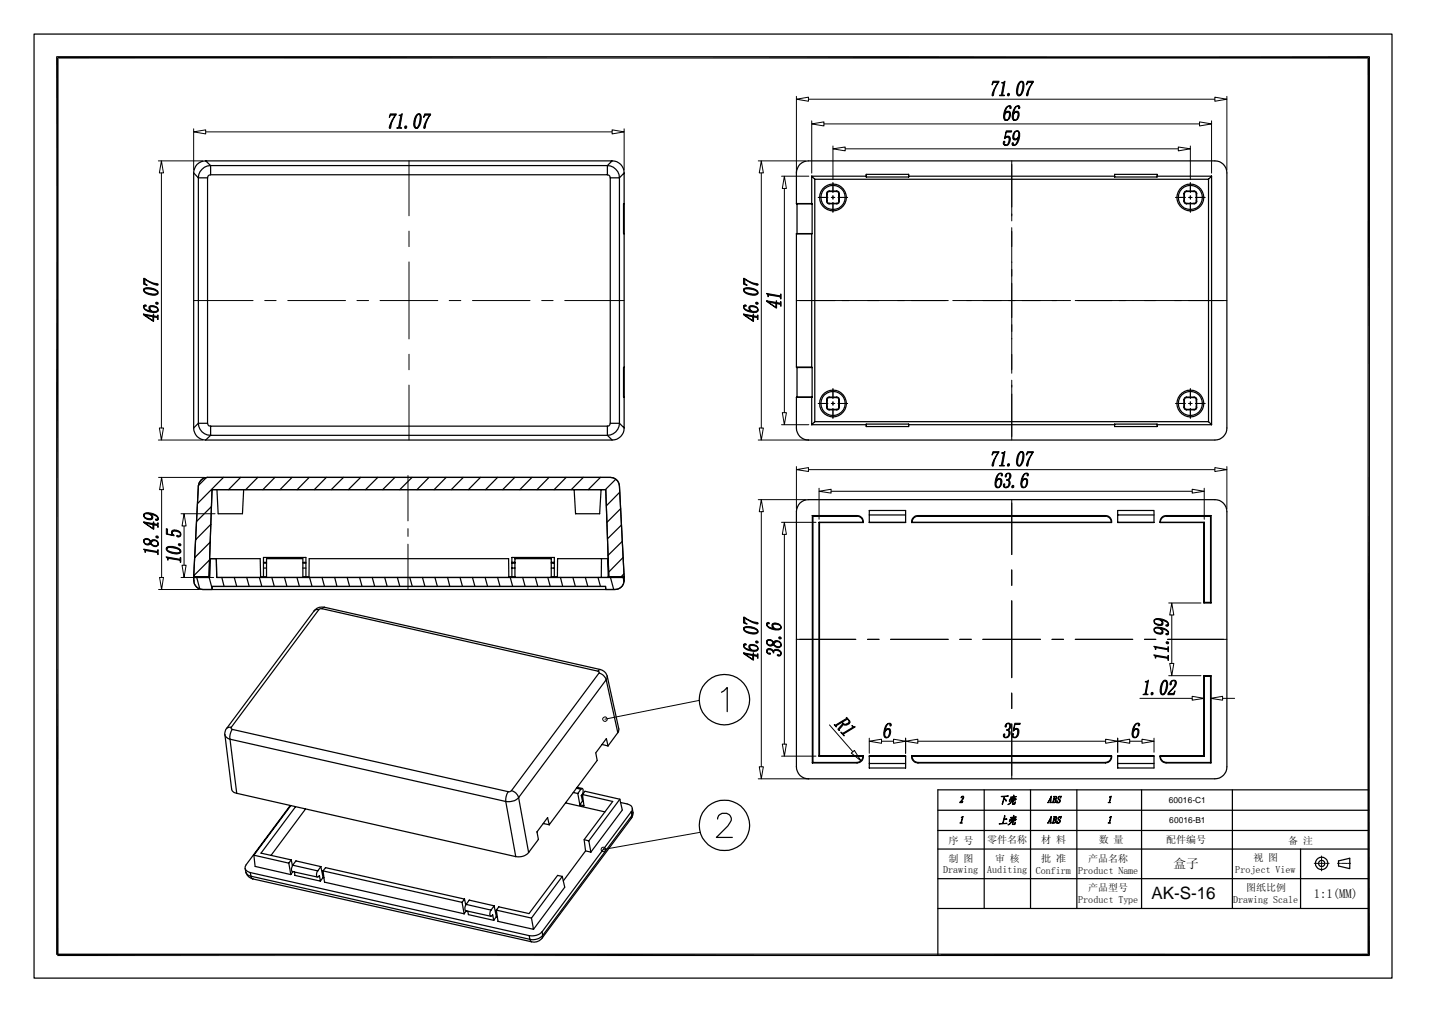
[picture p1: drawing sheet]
<svg xmlns="http://www.w3.org/2000/svg" width="297mm" height="210mm" viewBox="0 0 297 210" stroke-linecap="round" stroke-linejoin="round" font-family="sans-serif">
<defs><g id="words">
<text font-size="3.5" x="238.8" y="186.4">AK-S-16</text>
<g font-size="2.6">
<text x="243.4" y="180">盒子</text>
<text x="272.5" y="186.2">1:1(MM)</text>
</g>
<g font-size="2.1">
<text x="196.7" y="174.9">序 号</text>
<text x="196.7" y="178.6">制 图</text>
<text x="204.8" y="174.8">零件名称</text>
<text x="206.4" y="178.6">审 核</text>
<text x="215.9" y="178.7">批 准</text>
<text x="215.9" y="174.8">材 料</text>
<text x="225.7" y="178.7">产品名称</text>
<text x="227.9" y="174.8">数 量</text>
<text x="241.8" y="174.8">配件编号</text>
<text x="260" y="178.6">视 图</text>
<text x="267.2" y="174.9">备 注</text>
<text x="195.6" y="181.1">Drawing</text>
<text x="204.7" y="181.1">Auditing</text>
<text x="214.8" y="181.2">Confirm</text>
<text x="223.6" y="181.2">Product Name</text>
<text x="225.7" y="184.8">产品型号</text>
<text x="256.2" y="181.1">Project View</text>
<text x="258.5" y="184.7">图纸比例</text>
<text x="223.6" y="187.2">Product Type</text>
<text x="255.7" y="187.2">Drawing Scale</text>
</g>
<g font-size="1.7">
<text x="242.4" y="166.5">60016-C1</text>
<text x="242.5" y="170.7">60016-B1</text>
</g>
</g></defs>
<g fill="none" stroke="#000" stroke-width=".21">
<path d="M165.2 20v15.9M254.5 20v15.2M32.8 33.4h9.2M33.5 33.4l.4 2.4h-.8zM33.5 35.8v52.9M40.2 27.3l2.5-.4v.9zM40.2 26.7v8.5M42.7 27.3h84.2M84.8 33.4v11.3M126.9 26.9l2.5 .4-2.5 .5zM129.4 26.7v8.5M157.3 33.4h9.7"/>
<path d="M157.9 33.4l.4 2.4h-.8zM157.9 35.8v52.9M162.1 36.5h5.7M162.7 36.5l.4 2.6h-.8zM162.7 39.1v46.4M165.2 20.6l2.5-.5v.9zM167.7 20.6h84.3M168.4 25.7l2.5-.4v.8zM168.4 25.1v10.8M170.9 25.7h77.9M172.8 30.9l2.5-.4v.8zM172.8 30.3v6.9"/>
<path d="M172.8 37.9v2M175.3 30.9h69.1M209.8 33.4v12.4M244.4 30.5l2.5 .4-2.5 .4zM246.9 30.3v6.9M246.9 37.9v2M248.8 25.3l2.5 .4-2.5 .4zM251.3 25.1v10.8M252 20.1l2.5 .5-2.5 .4zM84.8 47.9v3.2M84.8 54.3v16M169.7 40.9h2"/>
<path d="M172.4 40.9h.7M172.8 40.6v.7M172.8 42v2M173.8 40.9h2M209.8 47.2v30.2M243.8 40.9h2M246.5 40.9h.7M246.9 40.6v.7M246.9 42v2M247.9 40.9h2M40.2 62.3h12.3M54.9 62.3h2.4"/>
<path d="M59.7 62.3h12M74 62.3h2.4M78.8 62.3h12M84.8 73.4v3.3M84.8 79.8v11.4M93.2 62.3h2.4M98 62.3h11.9M112.3 62.3h2.4M117.1 62.3h12.3M165.2 62.3h31.5M197.6 62.3h24.4M209.8 78.8v12.4"/>
<path d="M223 62.3h31.5M32.8 91.2h9.2M32.9 99h9.5M33.1 88.7h.8l-.4 2.5zM33.5 99l.4 2.5h-.8zM84.6 98.6v9.4M157.3 91.2h10.4M157.5 88.7h.8l-.4 2.5zM162.1 88h5.7M162.3 85.5h.8l-.4 2.5zM165.2 97.4l2.5-.5v.8zM165.2 96.7v8.7"/>
<path d="M167.7 97.4h84.3M169.7 83.6h2M172.4 83.6h.7M172.8 80.6v2M172.8 83.3v.7M172.8 84.7v2M173.8 83.6h2M243.8 83.6h2M246.5 83.6h.7M246.9 80.6v2M246.9 83.3v.7M246.9 84.7v2"/>
<path d="M247.9 83.6h2M252 96.9l2.5 .5-2.5 .3zM254.5 96.7v8.7M33.1 119.7h.8l-.4 2.5zM33.5 101.5v18.2M37.5 106.5h7.1M37.5 119.7h6.8M37.8 117.2h.8l-.4 2.5zM38.2 106.5l.4 2.5h-.8zM38.2 109v8.2M84.6 109.6v1.6M84.6 112.8v9.4"/>
<path d="M157.3 103.6h9.8M157.9 103.6l.4 2.5h-.8zM157.9 106.1v52.9M162.1 108.3h7.1M162.7 108.3l.4 2.5h-.8zM162.7 110.8v43.5M169.9 101.8l2.5-.4v.8zM169.9 101.2v6.4M172.4 101.8h74.9M209.8 103.6v11.4M209.8 118.1v3.3M247.3 101.4l2.5 .4-2.5 .4z"/>
<path d="M249.8 101.2v6.4M32.9 122.2h8.4M165.2 132.5h12.3M179.9 132.5h2.4M184.7 132.5h12M199 132.5h2.5M203.8 132.5h12M209.8 124.5v16M218.2 132.5h2.4M223 132.5h11.9M237.4 132.5h2.3M242.1 132.5h12.4"/>
<path d="M242.4 125h6.7M242.6 137.5h.9l-.5 2.6zM243 125l.5 2.5h-.9zM243 127.5v10M145 145.2l-19.5 3.9M157.5 159h.8l-.4 2.5zM162.1 156.8h7.1M162.3 154.3h.8l-.4 2.5zM172 150.3l4.9 5.6M176.6 156.1l.6-.5 1.4 2.1zM180.3 153.7l2.5-.5v.9zM180.3 153v3.2"/>
<path d="M182.8 153.7h2.5M185.3 153.2l2.5 .5-2.5 .4zM187.8 153.7l2.6-.5v.9zM187.8 153v3.2M190.4 153.7h38.9M209.8 143.7v3.2M209.8 150.1v11.4M229.3 153.2l2.5 .5-2.5 .4zM231.8 153.7l2.5-.5v.9zM231.8 153v2.9M234.3 153.7h2.5M236.4 144.8h10.9"/>
<path d="M236.8 153.2l2.5 .5-2.5 .4zM239.3 153v2.9M242.4 140.1h6.7M247.3 144.3l2.5 .5-2.5 .4zM249.8 140.8v4.6M251.1 144.8l2.5-.5v.9zM251.1 140.8v4.6M253.6 144.8h2.5M145.2 172.5l-20.1 3.6M157.3 161.5h10.5M272.6 179h.7M273.4 179h.2"/>
<path d="M273.7 179h.8M274.1 177.5v.6M274.1 178.3v.1M274.1 178.6v.8M274.1 179.5v.2M274.1 179.9v.6M274.7 179h.1M275 179h.7M277.4 179h.5M278 179h.2M278.4 179h.8M279.3 179h.2"/>
<path d="M279.6 179h.5"/>
<circle cx="125.5" cy="149.1" r=".47"/>
<circle cx="125.1" cy="176.1" r=".47"/>
</g>
<g fill="#000" stroke="#000" stroke-width=".21">
<path d="M207 17.1h.1l-.8 1.4-.3 1.3a.17 .17 0 0 1-.2 0 .17 .17 0 0 1 0-.2l.3-.9z" fill-rule="evenodd"/>
<path d="M205.9 16.8h1.3l-.1 .3-1.1 .1-.2 .4z" fill-rule="evenodd"/>
<path d="M207.8 17.1h.4l.2-.3-.4 2.7v.1l.3 .1v.1h-1l.4-.3 .4-2.2z" fill-rule="evenodd"/>
<path d="M211.4 17l.3-.2 .5 .1-.3 .1a2.13 2.13 0 0 0-.8 1.9l.1 .7 .5 .1a.58 .58 0 0 1-.7 0 .58 .58 0 0 1-.2-.7l.2-1.1z" fill-rule="evenodd"/>
<path d="M211.9 17l.3-.1 .1 .3v1.1l-.3 1.2-.3 .2h-.3l.2-.1 .3-.4 .2-1a1.12 1.12 0 0 0-.2-1.2z" fill-rule="evenodd"/>
<path d="M214 17.2l.3-.1-.8 1.4-.3 1a.21 .21 0 0 1 0 .3 .21 .21 0 0 1-.3 0l.2-.9z" fill-rule="evenodd"/>
<path d="M213.1 16.8h1.2v.2l-1 .1-.4 .5z" fill-rule="evenodd"/>
<path d="M81.9 23.9l.2-.1-.9 1.6-.2 1.2a.23 .23 0 0 1-.3-.1 .23 .23 0 0 1 .1-.3l.5-1.3z" fill-rule="evenodd"/>
<path d="M80.9 23.6h1.3l-.3 .3h-.8l-.4 .4z" fill-rule="evenodd"/>
<path d="M82.8 23.9l.6-.3-.4 2.6v.2l.3 .2h-1l.4-.3 .4-2.2v-.1z" fill-rule="evenodd"/>
<path d="M86.4 23.8l.4-.2 .4 .1h-.5l-.2 .3-.4 1.3a1.09 1.09 0 0 0 .3 1.2h.3a.62 .62 0 0 1-.7-.1 .62 .62 0 0 1-.2-.7l.2-1.1z" fill-rule="evenodd"/>
<path d="M86.9 23.7h.3l.1 .2v1.2l-.4 1.2-.2 .2h-.3a2.81 2.81 0 0 0 .7-2.4v-.3z" fill-rule="evenodd"/>
<path d="M89 24l.3-.2-.9 1.6-.3 1.2a.34 .34 0 0 1-.3-.3 .34 .34 0 0 1 .2-.4z" fill-rule="evenodd"/>
<path d="M88.1 23.6h1.2v.1l-1 .2-.5 .4z" fill-rule="evenodd"/>
<path d="M208.1 29.3h.3l-.1 .6 .4 .1-.6-.1z" fill-rule="evenodd"/>
<path d="M208.5 28.5l.5-.1-.5 .2z" fill-rule="evenodd"/>
<path d="M208.6 23.3l.5-.1-.4 .1-.2 .3z" fill-rule="evenodd"/>
<path d="M208.7 28.4a.57 .57 0 0 1 .7-.1 .57 .57 0 0 1 .1 .8 .84 .84 0 0 1-.3 .9 .84 .84 0 0 1-.9 0h.4a1.1 1.1 0 0 0 .3-1.6z" fill-rule="evenodd"/>
<path d="M208.7 23.1a.58 .58 0 0 1 .8 .1 .58 .58 0 0 1 0 .8 .86 .86 0 0 1-1.1 .9h.3a1.15 1.15 0 0 0 .4-1.7z" fill-rule="evenodd"/>
<path d="M208.7 22.3l.4-.3h.5h-.3a1.43 1.43 0 0 0-.8 1.7h-.1a.88 .88 0 0 0 .3 1.2h-.3a2.64 2.64 0 0 1 .3-2.6z" fill-rule="evenodd"/>
<path d="M209.3 22l.4 .1a.24 .24 0 0 1 0 .3 .24 .24 0 0 1-.2 .1v-.3z" fill-rule="evenodd"/>
<path d="M208.7 27.1h1.1v.3h-1.1l-.2 1.2-.2 .1z" fill-rule="evenodd"/>
<path d="M210 29.6h.1l.1 .4h.1h-.4z" fill-rule="evenodd"/>
<path d="M210.3 23.4l.2-.2h.4l-.4 .1-.2 .3z" fill-rule="evenodd"/>
<path d="M210.5 23.1a.6 .6 0 0 1 .8 .1 .6 .6 0 0 1 .1 .8 .88 .88 0 0 1-1.2 .9h.3a1.2 1.2 0 0 0 .5-1.7z" fill-rule="evenodd"/>
<path d="M210.5 27.3l.3-.2 .4 .1h-.3a1.02 1.02 0 0 0-.4 1.6h-.4a1.52 1.52 0 0 1 .4-1.5z" fill-rule="evenodd"/>
<path d="M210.2 28.9l.5-.1 .5-.3a.63 .63 0 0 1-1 .4z" fill-rule="evenodd"/>
<path d="M210.6 22.1l.5-.2 .3 .1h-.3a1.61 1.61 0 0 0-.9 1.7 .88 .88 0 0 0 .3 1.2h-.3l-.2-.2-.1-.8 .3-1.1z" fill-rule="evenodd"/>
<path d="M210.9 27.2h.3a2.33 2.33 0 0 1-.2 2.5 .75 .75 0 0 1-1 .4l.3-.1a1.69 1.69 0 0 0 .9-1.5h-.1a.86 .86 0 0 0-.2-1.3z" fill-rule="evenodd"/>
<path d="M211.1 22h.3l.1 .1-.1 .4h-.2l.1-.4z" fill-rule="evenodd"/>
<path d="M29.8 57.7h.2v1l.5 .5-.7-.3z" fill-rule="evenodd"/>
<path d="M29.9 59.8l.4-.2 1.5 .2 .8 .5 .1 .4a2.49 2.49 0 0 0-2.2-.8h-.5l-.1 .2z" fill-rule="evenodd"/>
<path d="M30 57.7l1 .7 1.4 .4a.21 .21 0 0 1 .3 0 .21 .21 0 0 1 0 .3l-1.8-.6-.8-.5z" fill-rule="evenodd"/>
<path d="M154.2 57.7h.2l.1 1 .4 .5-.7-.3z" fill-rule="evenodd"/>
<path d="M154.3 59.8l.5-.2 1.4 .2 .7 .3 .2 .2v.4a2.48 2.48 0 0 0-2.1-.8h-.5l-.2 .2z" fill-rule="evenodd"/>
<path d="M154.4 57.7l1 .7 1.4 .4a.23 .23 0 0 1 .3 0 .23 .23 0 0 1 0 .3l-1.5-.5-1-.6z" fill-rule="evenodd"/>
<path d="M29.8 65.1l2 1.4v-1.4l.1 .4 .6 .1 .3-.3v.9l-.2-.3-.7-.2-.1 .9-2-1.3z" fill-rule="evenodd"/>
<path d="M29.8 65.1l2 .4v1v-.8l-1.6-.3z" fill-rule="evenodd"/>
<path d="M29.8 63.4l.1 .2a1.43 1.43 0 0 0 1.6 .9 .89 .89 0 0 0 1.2-.3v.4l-.6 .2-1.6-.3a.95 .95 0 0 1-.7-1.1z" fill-rule="evenodd"/>
<path d="M29.8 59.9l.1 .2a2.05 2.05 0 0 0 1.8 .9l.8-.1 .2-.2v-.4a.57 .57 0 0 1 0 .7 .57 .57 0 0 1-.7 .2l-1.4-.2a.88 .88 0 0 1-.8-1.1z" fill-rule="evenodd"/>
<path d="M29.8 63.3a.25 .25 0 0 1 .4-.1 .25 .25 0 0 1 .1 .3h-.4v.1z" fill-rule="evenodd"/>
<path d="M30.9 63.6a1.18 1.18 0 0 1 1.9 .8l-.1 .2v-.4a1.09 1.09 0 0 0-1.6-.4v.5l-.2-.3z" fill-rule="evenodd"/>
<path d="M31.1 63.9l.1 .4 .2 .1-.1 .1-.2-.2z" fill-rule="evenodd"/>
<path d="M154.2 65.1l2 1.4v-1.4l.1 .4 .7 .1 .2-.3v.9l-.2-.3-.7-.2-.1 .9-2-1.3z" fill-rule="evenodd"/>
<path d="M154.2 65.1l2 .4v1v-.8l-1.6-.3z" fill-rule="evenodd"/>
<path d="M154.3 63.4v.3a1.69 1.69 0 0 0 1.6 .8 .93 .93 0 0 0 1.2-.3v.4l-.3 .2h-.5l-1.1-.2a1.06 1.06 0 0 1-.9-1.2z" fill-rule="evenodd"/>
<path d="M154.3 59.9v.2a2.05 2.05 0 0 0 1.8 .9l.9-.2 .1-.5a.6 .6 0 0 1 0 .8 .6 .6 0 0 1-.8 .1l-1.1-.2a.97 .97 0 0 1-.9-1.1z" fill-rule="evenodd"/>
<path d="M154.3 63.3l.3-.1 .2 .2-.4 .1-.1 .1z" fill-rule="evenodd"/>
<path d="M155.4 63.5a1.17 1.17 0 0 1 1.8 .9l-.1 .2v-.4a1.03 1.03 0 0 0-1.6-.3v.4l-.2-.3z" fill-rule="evenodd"/>
<path d="M155.5 63.9l.3 .6-.3-.2z" fill-rule="evenodd"/>
<path d="M159 62.3l2 1.4v-1.4l.1 .4 .7 .1 .1-.3 .1 .1v.9l-.2-.4-.7-.2-.1 1z" fill-rule="evenodd"/>
<path d="M159 62.3l2 .4v1v-.8l-1.6-.3z" fill-rule="evenodd"/>
<path d="M159 60.8l2.6 .5h.2l.1-.3h.1v1l-.4-.5-2.1-.3-.2 .3-.1-.4z" fill-rule="evenodd"/>
<path d="M206.8 99.5l.5-.2-.6 .4z" fill-rule="evenodd"/>
<path d="M207 93.8h.1l-.9 1.7-.2 1.1a.18 .18 0 0 1-.2 0 .18 .18 0 0 1 0-.3l.3-.9z" fill-rule="evenodd"/>
<path d="M205.9 93.6h1.3l-.2 .2-.9 .1-.3 .5z" fill-rule="evenodd"/>
<path d="M206.9 99.3a.6 .6 0 0 1 .8 .1 .6 .6 0 0 1 .1 .8 .85 .85 0 0 1-1.2 .8h.4a1.14 1.14 0 0 0 .5-1.5z" fill-rule="evenodd"/>
<path d="M207 98.3l.4-.2 .4 .1h-.3a1.44 1.44 0 0 0-.8 1.6 .93 .93 0 0 0 .3 1.2h-.4a2.56 2.56 0 0 1 .4-2.7z" fill-rule="evenodd"/>
<path d="M207.5 98.2h.3l.1 .2a.2 .2 0 0 1 0 .2 .2 .2 0 0 1-.3 0l.1-.4z" fill-rule="evenodd"/>
<path d="M207.8 93.8h.4l.2-.2-.4 2.6v.2l.3 .2h-1l.4-.3 .4-2.2z" fill-rule="evenodd"/>
<path d="M208.7 98.3l.4-.1-.3 .1-.2 .6-.1-.3z" fill-rule="evenodd"/>
<path d="M208.9 98.2a.63 .63 0 0 1 .8 .3 .63 .63 0 0 1-.3 .8l-.3 .2a.94 .94 0 0 1-.1 1.5h-.4a.84 .84 0 0 0 .4-1.4h-.3l.1-.2a.72 .72 0 0 0 .6-.4 .72 .72 0 0 0-.2-.8z" fill-rule="evenodd"/>
<path d="M211.4 93.8l.3-.2 .5 .1h-.3a2.53 2.53 0 0 0-.6 2.8h.4a.63 .63 0 0 1-.7-.1 .63 .63 0 0 1-.2-.7l.2-1.1z" fill-rule="evenodd"/>
<path d="M211.9 93.7h.3l.1 .3v1.1l-.3 1.1-.3 .3h-.3l.2-.1 .3-.5 .2-1a1.04 1.04 0 0 0-.2-1.2z" fill-rule="evenodd"/>
<path d="M212.1 99.5l.5-.2-.5 .4z" fill-rule="evenodd"/>
<path d="M212.3 99.3a.6 .6 0 0 1 .8 .1 .6 .6 0 0 1 0 .8 .83 .83 0 0 1-1.1 .8h.3a1.07 1.07 0 0 0 .6-1.4l-.2-.3z" fill-rule="evenodd"/>
<path d="M212.3 98.3l.4-.2 .5 .1h-.3a1.53 1.53 0 0 0-.9 1.6 .85 .85 0 0 0 .3 1.2h-.4l-.2-.8 .2-1z" fill-rule="evenodd"/>
<path d="M212.9 98.2h.3l.1 .3-.1 .2-.2-.1 .1-.4z" fill-rule="evenodd"/>
<path d="M214 93.9l.3-.1-.7 1.1-.4 1.6-.2 .1-.1-.2 .2-.7z" fill-rule="evenodd"/>
<path d="M213.1 93.6l1.2 .1-1 .2-.4 .5z" fill-rule="evenodd"/>
<path d="M29.8 113.8l2.6 .5h.2l.2-.3v1l-.3-.5-2.2-.4-.1 .4h-.2v-.4z" fill-rule="evenodd"/>
<path d="M29.8 111.9l.1 .3a.64 .64 0 0 0 .7 .6 .64 .64 0 0 0 .5-.7l.1 .1a.9 .9 0 0 1 1.2-.2 .9 .9 0 0 1 .4 1.1l-.1-.4a.73 .73 0 0 0-.8-.6 .73 .73 0 0 0-.6 .7l-.1-.1a.82 .82 0 0 1-1 .2 .82 .82 0 0 1-.4-1z" fill-rule="evenodd"/>
<path d="M29.8 108.2l2 1.4v-1.4h.1v.4l.7 .1 .1-.3 .1 .9-.2-.4-.7-.1-.1 .9z" fill-rule="evenodd"/>
<path d="M29.8 108.2l2 .3v1.1v-.8l-1.6-.3z" fill-rule="evenodd"/>
<path d="M29.8 106.6l.1 .3a1.03 1.03 0 0 0 1.6 .3l-.1 .5a1.2 1.2 0 0 1-1.6-1z" fill-rule="evenodd"/>
<path d="M29.9 111.8a.78 .78 0 0 1 1.2 .5 .72 .72 0 0 0-1.2-.1z" fill-rule="evenodd"/>
<path d="M29.9 106.5a2.45 2.45 0 0 1 2.9 .9v.4l-.1-.4a1.78 1.78 0 0 0-1.7-.8 .72 .72 0 0 0-1.1 .3z" fill-rule="evenodd"/>
<path d="M31.2 106.6a.6 .6 0 0 1 .3 1v-.5z" fill-rule="evenodd"/>
<path d="M31.3 112.6a.92 .92 0 0 0 1.4 .3v-.2l.1 .4a.92 .92 0 0 1-1.5-.5z" fill-rule="evenodd"/>
<path d="M32.3 107.6h.3l.1-.1 .1 .3-.3 .1z" fill-rule="evenodd"/>
<path d="M34.5 115.4l2.6 .5h.2l.1-.3h.1v1h-.1l-.1-.4-.2-.1-2.2-.4v.4h-.2v-.3z" fill-rule="evenodd"/>
<path d="M34.5 113.5l.1 .3a2.13 2.13 0 0 0 2 .8l.7-.2 .1-.4a.61 .61 0 0 1-.1 .7 .61 .61 0 0 1-.7 .1l-1.1-.2a.92 .92 0 0 1-1-1.1z" fill-rule="evenodd"/>
<path d="M34.5 109.6l.2 .1v1l1.3 .2 .1 .2-1.6-.4z" fill-rule="evenodd"/>
<path d="M34.6 113.4l.4-.1 1.4 .1 .7 .3 .3 .3v.3a2.47 2.47 0 0 0-2.1-.8l-.6 .1-.1 .2z" fill-rule="evenodd"/>
<path d="M35.6 110.1a1.18 1.18 0 0 1 1.9 .9l-.1 .1v-.3a1.03 1.03 0 0 0-1.6-.4l-.1 .3-.1-.3z" fill-rule="evenodd"/>
<path d="M35.8 110.4l.1 .5-.2-.2z" fill-rule="evenodd"/>
<path d="M36.7 111l.6 .1 .1-.3v.3l-.4 .2a.23 .23 0 0 1-.3 0 .23 .23 0 0 1 0-.3z" fill-rule="evenodd"/>
<path d="M208.1 100.4h.3l-.1 .4 .1 .2h.6a.59 .59 0 0 1-.7 0 .59 .59 0 0 1-.2-.6z" fill-rule="evenodd"/>
<path d="M154.2 135.3l2 1.4v-1.4l.1 .4 .7 .1 .2-.3v1l-.2-.4-.7-.2-.1 1-2-1.4z" fill-rule="evenodd"/>
<path d="M154.2 135.3l2 .4v1v-.8l-1.6-.3z" fill-rule="evenodd"/>
<path d="M154.3 133.6v.4a1.69 1.69 0 0 0 1.6 .7 .93 .93 0 0 0 1.2-.3v.4l-.3 .2h-.5l-1.1-.2a1 1 0 0 1-.9-1.2z" fill-rule="evenodd"/>
<path d="M154.3 130.1v.3a2.05 2.05 0 0 0 1.8 .8l.9-.1 .1-.6a.6 .6 0 0 1 0 .8 .6 .6 0 0 1-.8 .1l-1.1-.1a.97 .97 0 0 1-.9-1.2z" fill-rule="evenodd"/>
<path d="M154.2 127.9l.2 .1 .1 .9 .4 .5-.7-.2z" fill-rule="evenodd"/>
<path d="M154.3 133.5l.3-.1 .2 .2-.4 .1-.1 .2z" fill-rule="evenodd"/>
<path d="M154.3 130l.5-.1 1.4 .1 .7 .4 .2 .1v.4a2.48 2.48 0 0 0-2.1-.8l-.5 .1-.2 .2z" fill-rule="evenodd"/>
<path d="M154.4 128l1 .6 1.4 .4a.23 .23 0 0 1 .3 .1 .23 .23 0 0 1 0 .3l-1.5-.6-1-.6z" fill-rule="evenodd"/>
<path d="M155.4 133.8a1.17 1.17 0 0 1 1.8 .9l-.1 .1v-.4a1.03 1.03 0 0 0-1.6-.3v.4l-.2-.3z" fill-rule="evenodd"/>
<path d="M155.5 134.1l.3 .6-.3-.2z" fill-rule="evenodd"/>
<path d="M159.1 134.6a.83 .83 0 0 1 1.3 .4 .9 .9 0 0 1 1.5 .1v.4a.84 .84 0 0 0-1.4-.4v.3l-.1-.1a.69 .69 0 0 0-.6-.6 .69 .69 0 0 0-.7 .3l-.1 .2z" fill-rule="evenodd"/>
<path d="M159 132.9l.1-.1v.3a.64 .64 0 0 0 .7 .6 .64 .64 0 0 0 .6-.7v.1a.9 .9 0 0 1 1.1-.2 .9 .9 0 0 1 .5 1.1l-.1-.4a.72 .72 0 0 0-.7-.6 .72 .72 0 0 0-.7 .7h-.1a.89 .89 0 0 1-1.1 0l-.3-.2z" fill-rule="evenodd"/>
<path d="M159 129.2l.1 .2a1.33 1.33 0 0 0 1.3 .9l.2-.1a.86 .86 0 0 0 1.3-.2v.3a2.36 2.36 0 0 1-2.6-.3l-.3-.4z" fill-rule="evenodd"/>
<path d="M159.1 135l.2 .4a.25 .25 0 0 1 .4-.1 .25 .25 0 0 1 .1 .3h-.3a.54 .54 0 0 1-.4-.6z" fill-rule="evenodd"/>
<path d="M159.1 132.7a.77 .77 0 0 1 1.3 .5 .69 .69 0 0 0-.7-.4 .69 .69 0 0 0-.6 .3z" fill-rule="evenodd"/>
<path d="M159.1 129.2l.3-.2 .2 .2-.1 .1h-.4v.1z" fill-rule="evenodd"/>
<path d="M160.2 129.3a1.17 1.17 0 0 1 1.8 1h-.1v-.3a1.05 1.05 0 0 0-1.6-.3v.4l-.2-.3z" fill-rule="evenodd"/>
<path d="M160.3 129.7l.3 .6-.3-.2z" fill-rule="evenodd"/>
<path d="M160.5 133.6a.79 .79 0 0 0 .7 .5 .79 .79 0 0 0 .7-.5l.1 .4a.88 .88 0 0 1-1.5-.4z" fill-rule="evenodd"/>
<path d="M161.2 135.8l.2-.1a.28 .28 0 0 0 .3 .1 .28 .28 0 0 0 .2-.3v-.4a.5 .5 0 0 1 0 .7 .5 .5 0 0 1-.7 0z" fill-rule="evenodd"/>
<path d="M239.3 135.8l2.7 .4h.1l.1-.3h.2v1h-.2v-.4l-.2-.1-2.2-.3-.1 .3h-.1v-.3z" fill-rule="evenodd"/>
<path d="M239.3 134l2.7 .4h.2v-.3h.2v1l-.4-.4-2.1-.4h-.2v.4l-.1-.1v-.2z" fill-rule="evenodd"/>
<path d="M239.4 130.3v.3a1.02 1.02 0 0 0 1.6 .3l.1 .5h-.3a1.03 1.03 0 0 1-1.4-1.1z" fill-rule="evenodd"/>
<path d="M239.4 128.5v.3a1.02 1.02 0 0 0 1.6 .4l.1 .3-.1 .1a1.16 1.16 0 0 1-1.7-1z" fill-rule="evenodd"/>
<path d="M239.5 130.2l.8-.2 1 .3a1 1 0 0 1 1 1.2v-.3a1.71 1.71 0 0 0-1.7-.9 .72 .72 0 0 0-1.2 .3z" fill-rule="evenodd"/>
<path d="M239.5 128.4l.9-.2 1.1 .3a.97 .97 0 0 1 .8 1.2v-.3a1.64 1.64 0 0 0-1.6-.8 .79 .79 0 0 0-1.3 .2z" fill-rule="evenodd"/>
<path d="M240.7 130.3a.63 .63 0 0 1 .4 1.1l-.1-.6z" fill-rule="evenodd"/>
<path d="M240.7 128.6a.6 .6 0 0 1 .4 .9l-.1-.5z" fill-rule="evenodd"/>
<path d="M241.8 131.4l.5-.2v.3l-.3 .1z" fill-rule="evenodd"/>
<path d="M241.8 129.6h.4l.1-.2v.3l-.5 .1z" fill-rule="evenodd"/>
<path d="M174.8 150l.2 .2-.9 1 .1 .2-.2 .1-.2-.3z" fill-rule="evenodd"/>
<path d="M173 150.2l.3 .1 2.3-1.4-.1-.1 .5 .5-.2-.2-1.1 .6 .4 .6-.5-.5-1.1 .6v.3h-.1z" fill-rule="evenodd"/>
<path d="M175.5 148.8l.6 .5a.67 .67 0 0 1 0 .8 .67 .67 0 0 1-.8 .2l-.6-.6 .2 .3a.77 .77 0 0 0 1.2-.6z" fill-rule="evenodd"/>
<path d="M174.4 151.8l.6 .1 1.8-1.1-.1-.4 .4 .3h.3l-2.4 1.4v.5z" fill-rule="evenodd"/>
<path d="M183.8 151.2h.4l-.6 .3z" fill-rule="evenodd"/>
<path d="M183.9 151.1a.58 .58 0 0 1 .7 .1 .58 .58 0 0 1 .1 .7 .86 .86 0 0 1-1.2 1h.4a1.15 1.15 0 0 0 .4-1.7h-.5z" fill-rule="evenodd"/>
<path d="M184.1 150.1l.2-.2 .4 .1h-.3a1.33 1.33 0 0 0-.8 1.4l.1 .1a.86 .86 0 0 0 .2 1.4h-.4a2.4 2.4 0 0 1 .3-2.5z" fill-rule="evenodd"/>
<path d="M184.4 150l.4 .1v.3h-.2v-.3z" fill-rule="evenodd"/>
<path d="M208.2 152.2h.2l-.1 .5 .2 .2h.5a.53 .53 0 0 1-.7 0 .53 .53 0 0 1-.1-.7z" fill-rule="evenodd"/>
<path d="M208.7 150.1l.3-.1a.44 .44 0 0 0-.3 .7 .3 .3 0 0 1-.3-.3 .3 .3 0 0 1 .3-.3z" fill-rule="evenodd"/>
<path d="M208.9 149.9a.69 .69 0 0 1 .8 .6 .69 .69 0 0 1-.5 .8h-.1a.88 .88 0 0 1-.1 1.6h-.4a.86 .86 0 0 0 .3-1.5h-.2a.77 .77 0 0 0 .7-.6 .77 .77 0 0 0-.3-.8z" fill-rule="evenodd"/>
<path d="M210 152.1h.1a.29 .29 0 0 1 .1 .3 .29 .29 0 0 1-.1 .2l.3 .3h-.3l-.2-.3z" fill-rule="evenodd"/>
<path d="M210.5 151.1l.3 .1-.5 .2v-.1z" fill-rule="evenodd"/>
<path d="M210.5 151.1a.59 .59 0 0 1 .7 .1 .59 .59 0 0 1 .1 .7 .91 .91 0 0 1-1.2 1h.3a1.11 1.11 0 0 0 .4-1.7z" fill-rule="evenodd"/>
<path d="M210.5 149.9h1.1l-.1 .3h-1l-.2 1.2-.2 .1z" fill-rule="evenodd"/>
<path d="M235.3 151.2h.4l-.4 .1-.1 .2h-.1z" fill-rule="evenodd"/>
<path d="M235.4 151.1a.58 .58 0 0 1 .7 .1 .58 .58 0 0 1 .1 .7 .9 .9 0 0 1-1.2 1h.4a1.07 1.07 0 0 0 .3-1.7h-.4z" fill-rule="evenodd"/>
<path d="M235.4 150.2l.3-.3 .6 .1h-.3a1.43 1.43 0 0 0-.9 1.6 .93 .93 0 0 0 .3 1.3h-.4l-.2-.6 .1-1.3z" fill-rule="evenodd"/>
<path d="M236 150l.3 .1a.24 .24 0 0 1 .1 .2 .24 .24 0 0 1-.3 .2v-.4z" fill-rule="evenodd"/>
<path d="M237.6 141.3l.4-.1 .2-.2-.5 2.6 .1 .3h.3l-1 .1 .4-.3 .4-2.1-.1-.2h-.3z" fill-rule="evenodd"/>
<path d="M241.2 141.2l.3-.2 .5 .1h-.4a2.76 2.76 0 0 0-.6 2.8h.5a.58 .58 0 0 1-.7 0 .58 .58 0 0 1-.2-.7l.2-1.2z" fill-rule="evenodd"/>
<path d="M241.6 141.1l.5 .1v1.2l-.4 1.3-.2 .2h-.3l.4-.5 .3-1.3a.83 .83 0 0 0-.3-1z" fill-rule="evenodd"/>
<path d="M242.9 141.2l.5-.1-.5 .2v.4a.17 .17 0 0 1 0 .2 .17 .17 0 0 1-.3 0z" fill-rule="evenodd"/>
<path d="M243.1 141.1a.62 .62 0 0 1 .8 .1 .62 .62 0 0 1 0 .9l-1.6 1.7 .9-1.1a1.19 1.19 0 0 0 .3-1.6z" fill-rule="evenodd"/>
<path d="M242.3 143.8h1l.4-.6-.2 .8h-1.3z" fill-rule="evenodd"/>
<path d="M199.4 169.5h.1z" fill-rule="evenodd"/>
<path d="M199.1 166.3l.6-.1-.1 .2z" fill-rule="evenodd"/>
<path d="M199.4 165.2l.4-.1-.3 .1-.2 .2z" fill-rule="evenodd"/>
<path d="M199.4 169.4l.4-.2-.4 1.3 .2 .1h-.5l.2-.1 .3-.9z" fill-rule="evenodd"/>
<path d="M199.6 165.1h.2v.4l-.7 .8 .6-.7z" fill-rule="evenodd"/>
<path d="M208.3 165.1l.1 .2-.6 1.5z" fill-rule="evenodd"/>
<path d="M208.3 165.6l.4 .3v.2z" fill-rule="evenodd"/>
<path d="M208.4 169l-.1 .8h.5l-.6 .1-.3 .8z" fill-rule="evenodd"/>
<path d="M208.3 169.8h.5z" fill-rule="evenodd"/>
<path d="M207.2 170.8l1.7-.1z" fill-rule="evenodd"/>
<path d="M207.6 165.1l1.6-.1z" fill-rule="evenodd"/>
<path d="M209.5 165.6v.2z" fill-rule="evenodd"/>
<path d="M209.5 169.8v.2z" fill-rule="evenodd"/>
<path d="M209.8 166h.3l-.3 .1-.2 .3-.5 .4 .4-.4z" fill-rule="evenodd"/>
<path d="M209.8 170.2h.3l-.3 .1-.3 .4-.4 .3 .4-.4z" fill-rule="evenodd"/>
<path d="M209.8 165.9l.4 .1-.1 .4v.3h-.1l.1-.7h-.3z" fill-rule="evenodd"/>
<path d="M209.8 170.1l.4 .1-.1 .5v.1l-.1 .1 .1-.7h-.3z" fill-rule="evenodd"/>
<path d="M209.8 166l.5-.1z" fill-rule="evenodd"/>
<path d="M209.8 165.5h.3v-.2l.1 .2h.4z" fill-rule="evenodd"/>
<path d="M209.8 170.2h.5z" fill-rule="evenodd"/>
<path d="M209.8 169.7h.3v-.2l.1 .2h.4z" fill-rule="evenodd"/>
<path d="M210.2 164.8l.1 .2v.2z" fill-rule="evenodd"/>
<path d="M210.2 169l.1 .2v.2z" fill-rule="evenodd"/>
<path d="M210.2 165.5h.4z" fill-rule="evenodd"/>
<path d="M210.2 169.7h.4z" fill-rule="evenodd"/>
<path d="M210 166.7l.4-.1 .2-.4-.1 .5z" fill-rule="evenodd"/>
<path d="M210 170.9l.4-.1 .2-.4-.1 .5z" fill-rule="evenodd"/>
<path d="M209.4 165.8l1.4-.2-1.3 .2-.2 .4z" fill-rule="evenodd"/>
<path d="M209.5 170l1.2-.3 .1 .2-1.3 .1-.2 .3z" fill-rule="evenodd"/>
<path d="M210.6 165.7h.1l-.3 .2z" fill-rule="evenodd"/>
<path d="M209.6 165.3l1.2-.2z" fill-rule="evenodd"/>
<path d="M210.6 169.9h.1l-.3 .3z" fill-rule="evenodd"/>
<path d="M209.6 169.5l1.2-.1z" fill-rule="evenodd"/>
<path d="M218.1 169.2l-.5 .9 .2 .1h-.2l-.1 .4h-.3z" fill-rule="evenodd"/>
<path d="M218.1 169.2v1.4h-.4l.1-.4-.2-.1h.2z" fill-rule="evenodd"/>
<path d="M218.1 165.1l-.5 .8 .2 .1h-.2l-.1 .4h-.3z" fill-rule="evenodd"/>
<path d="M218.1 165.1v1.3h-.4l.1-.4-.2-.1h.2z" fill-rule="evenodd"/>
<path d="M218.5 169.3l.6 .1h-.4l-.1 .5 .3 .1h-.3l-.1 .6h-.2l.3-1.2z" fill-rule="evenodd"/>
<path d="M218.5 165.1h.6l-.4 .1-.1 .4 .3 .2h-.3l-.1 .6h-.2l.3-1.2z" fill-rule="evenodd"/>
<path d="M218.7 170l.4 .1-.1 .4-.8 .1h.4a.32 .32 0 0 0 .3-.3 .32 .32 0 0 0-.2-.3z" fill-rule="evenodd"/>
<path d="M218.7 165.8h.2a.45 .45 0 0 1 0 .6 .45 .45 0 0 1-.6 0h-.1h.3a.4 .4 0 0 0 .4-.6z" fill-rule="evenodd"/>
<path d="M218.9 169.4h.3v.2l-.1 .3h-.4l.3-.2 .1-.2z" fill-rule="evenodd"/>
<path d="M218.9 165.1h.2l.1 .3-.2 .3h-.3a.3 .3 0 0 0 .3-.2 .3 .3 0 0 0-.1-.4z" fill-rule="evenodd"/>
<path d="M219.3 170.2l.1 .4-.2 .1z" fill-rule="evenodd"/>
<path d="M219.3 166l.1 .4h-.2z" fill-rule="evenodd"/>
<path d="M219.5 169.4l.2-.1 .3 .1h-.2a.3 .3 0 0 0-.3 .3 .3 .3 0 0 0 .3 .3 .43 .43 0 0 1 0 .5 .43 .43 0 0 1-.6 .1h.2a.39 .39 0 0 0 .3-.4 .39 .39 0 0 0-.3-.4z" fill-rule="evenodd"/>
<path d="M219.5 165.2l.2-.1h.3h-.2a.32 .32 0 0 0-.3 .4 .32 .32 0 0 0 .3 .3v.5l-.2 .1h-.4h.2a.36 .36 0 0 0 .4-.4 .36 .36 0 0 0-.4-.4z" fill-rule="evenodd"/>
<path d="M219.8 169.4h.2z" fill-rule="evenodd"/>
<path d="M219.8 165.1h.2z" fill-rule="evenodd"/>
<path d="M219.9 169.4l.2-.2-.1 .5z" fill-rule="evenodd"/>
<path d="M219.9 165.1h.2l-.1 .4z" fill-rule="evenodd"/>
<path d="M230.1 165.2l.2 .1z" fill-rule="evenodd"/>
<path d="M230.1 169.5h.2z" fill-rule="evenodd"/>
<path d="M230.1 165.2l.4-.1-.3 1.2 .1 .1h-.5l.3-.1 .2-1z" fill-rule="evenodd"/>
<path d="M230.1 169.5l.4-.3-.3 1.3 .1 .1h-.5l.3-.1 .2-1z" fill-rule="evenodd"/>
<circle cx="209.2" cy="19.7" r=".24"/>
<circle cx="84.2" cy="26.4" r=".25"/>
<circle cx="32.6" cy="62.9" r=".25"/>
<circle cx="157" cy="62.8" r=".26"/>
<circle cx="209.2" cy="96.4" r=".26"/>
<circle cx="32.6" cy="111.3" r=".24"/>
<circle cx="37.3" cy="112.9" r=".24"/>
<circle cx="210.1" cy="100.9" r=".24"/>
<circle cx="157" cy="133.1" r=".26"/>
<circle cx="161.8" cy="132.2" r=".25"/>
<circle cx="242.2" cy="133.2" r=".24"/>
<circle cx="238.9" cy="143.8" r=".24"/>
</g>
<g fill="none" stroke="#000" stroke-width=".25">
<path d="M7.1 7.1h281.6v195.7h-281.6zM40.2 35.8v52.9M40.2 35.8l.9 1.1M41.1 36.9v50.8a2.53 2.53 0 0 0 2.6 2.5M41.1 36.9h1.9M42.7 33.4a2.46 2.46 0 0 0-2.5 2.4M42.7 33.4h84.2M42.7 33.4l1 .9M43 36.9v50.8M43.7 34.3a2.6 2.6 0 0 0-2.6 2.6M43.7 36.2l-.4 .1-.3 .6M43.7 34.3v1.9"/>
<path d="M43.7 36.2h82.3M43.7 34.3h82.3M126 34.3a2.61 2.61 0 0 1 2.5 2.6M126 36.2l.5 .3 .1 .4M126 34.3v1.9M126.6 36.9h1.9M126.6 36.9v50.8M126.9 33.4a2.46 2.46 0 0 1 2.5 2.4M126.9 33.4l-.9 .9M128.5 36.9v50.8M129.4 35.8v52.9M129.4 35.8l-.9 1.1"/>
<path d="M168.4 36.5v5.7M168.4 36.5l.6 .7M168.4 36.5h11.3M169 37.2v50.2M169 37.2h81.6M172 39.6l-.5 .2-.1 .3M172 39.6v.1M172 39.6h1.6M172 39.7l-.3 .1-.2 .4M172 39.7h1.5M173.5 39.7l.3 .1 .2 .4M173.6 39.6a.45 .45 0 0 1 .5 .5"/>
<path d="M173.6 39.6l-.1 .1M179.7 36.1h8.8v.6h-8.8zM188.5 36.5h42.7M231.2 36.1h8.8v.6h-8.8zM240 36.5h11.3M246.1 39.6a.45 .45 0 0 0-.5 .5M246.1 39.6h1.6M246.1 39.6l.1 .1M246.2 39.7l-.3 .1-.2 .4M246.2 39.7h1.4M247.6 39.7l.3 .1 .2 .4M247.7 39.6a.45 .45 0 0 1 .5 .5"/>
<path d="M247.7 39.6l-.1 .1M250.6 37.2v50.2M251.3 36.5l-.7 .7M251.3 36.5v51.5M129.4 42.2h-.1v6.2l.1 .1M165.2 42.2v-6.4a2.46 2.46 0 0 1 2.5-2.4h84.3a2.46 2.46 0 0 1 2.5 2.4v52.9a2.46 2.46 0 0 1-2.5 2.5h-84.3a2.46 2.46 0 0 1-2.5-2.5v-6.3M165.2 48.5v27.6M165.2 42.2h.1M165.2 48.5h3.2M165.2 42.2h3.2M165.3 42.2v6.2M165.3 48.4l-.1 .1"/>
<path d="M165.3 48.4h3.1M165.3 42.2h3.1M168.4 48.5v27.6M168.4 42.2h.1M168.4 42.2v6.2M168.4 48.4v.1M171.4 41.7l.1 .3 .5 .2M171.4 40.1v1.6M171.4 40.1l.1 .1M171.5 41.6l.2 .4 .3 .2M171.5 41.6l-.1 .1M171.5 40.2v1.4"/>
<path d="M172 42.2h1.6M172 42.2h.1M172 42.2h1.5M173.5 42.2h.1M174 41.6a.45 .45 0 0 1-.5 .6M174 40.2v1.4M174 41.6l.1 .1M174.1 41.7a.45 .45 0 0 1-.5 .5M174.1 40.1l-.1 .1M174.1 40.1v1.6M245.6 41.7a.45 .45 0 0 0 .5 .5M245.6 40.1v1.6"/>
<path d="M245.6 40.1l.1 .1M245.7 41.6a.45 .45 0 0 0 .5 .6M245.7 41.6l-.1 .1M245.7 40.2v1.4M246.1 42.2h1.6M246.2 42.2h-.1M246.2 42.2h1.4M247.6 42.2h.1M248.1 41.6a.45 .45 0 0 1-.5 .6M248.1 40.2v1.4M248.1 41.6l.1 .1M248.2 41.7a.45 .45 0 0 1-.5 .5"/>
<path d="M248.2 40.1l-.1 .1M248.2 40.1v1.6M129.4 76.1l-.1 .1v6.1l.1 .1M165.2 76.1l.1 .1M165.2 76.1h3.2M165.3 76.2v6.1M165.3 76.2h3.1M168.4 76.1v.1M168.4 76.2v6.1M40.2 88.7a2.46 2.46 0 0 0 2.5 2.5M42.7 91.2h84.2M42.8 99l-1.6 1.6"/>
<path d="M43 99a1.88 1.88 0 0 0-1.9 1.7M43 99h83.6a1.88 1.88 0 0 1 1.9 1.7l.9 18.9h-3.1l-.7-18.1h-81.6l-.7 18.1M43 87.7h-1.9l-.9 1M43 99h83.6a1.89 1.89 0 0 1 1.9 1.7l.9 18.9h-3.3M43 99a1.89 1.89 0 0 0-1.9 1.7M43 87.7l.3 .6h.4M43.7 88.3v1.9M43.7 90.2h82.3M43.7 88.3h82.3M43.7 90.2l-1 1M46.3 99l-5.3 5.4M49.9 99l-2.5 2.5"/>
<path d="M53.5 99l-2.5 2.5M57 99l-2.5 2.5M60.6 99l-2.5 2.5M64.1 99l-2.5 2.5M67.7 99l-2.5 2.5M71.2 99l-2.5 2.5M74.8 99l-2.5 2.5M78.4 99l-2.6 2.5M81.9 99l-2.5 2.5M85.5 99l-2.6 2.5M89 99l-2.5 2.5M92.5 99l-2.5 2.5"/>
<path d="M96.1 99l-2.5 2.5M99.6 99l-2.5 2.5M103.2 99l-2.5 2.5M106.8 99l-2.5 2.5M110.3 99l-2.5 2.5M113.9 99l-2.5 2.5M117.4 99l-2.5 2.5M121 99l-2.5 2.5M124.5 99l-2.5 2.5M126 90.2l.9 1M126 88.3v1.9M126.6 87.7l-.3 .6h-.3"/>
<path d="M126.6 87.7h1.9M127.7 99.3l-2.1 2.2M128.5 87.7a2.53 2.53 0 0 1-2.5 2.5M128.5 87.7l.9 1M129.4 88.7a2.46 2.46 0 0 1-2.5 2.5M165.2 82.4h3.2M165.3 82.3h3.1M165.3 82.3l-.1 .1M168.4 82.4v5.6M168.4 88h11.3M168.4 82.3v.1M169 87.4h81.6"/>
<path d="M169 87.4l-.6 .6M171.4 84.4l.2 .4 .4 .2M171.4 82.8l.1 .1M171.4 82.8v1.6M171.5 84.4l.1 .3 .4 .2M171.5 82.9v1.5M171.5 84.4h-.1M172 82.3l-.3 .1-.3 .4M172 82.3v.1M172 85h1.6M172 82.3h1.6M172 82.4l-.4 .2-.1 .3"/>
<path d="M172 84.9h1.5M172 82.4h1.5M172 84.9v.1M173.5 82.4a.45 .45 0 0 1 .5 .5M173.5 84.9l.1 .1M173.6 82.3a.45 .45 0 0 1 .5 .5M173.6 82.3l-.1 .1M174 84.4a.45 .45 0 0 1-.5 .5M174 84.4h.1M174 82.9v1.5M174.1 84.4a.45 .45 0 0 1-.5 .6M174.1 82.8v1.6"/>
<path d="M174.1 82.8l-.1 .1M179.7 87.9h8.8v.5h-8.8zM188.5 88h42.7M231.2 87.9h8.8v.5h-8.8zM240 88h11.3M245.6 84.4a.45 .45 0 0 0 .5 .6M245.6 82.8l.1 .1M245.6 82.8v1.6M245.7 84.4a.45 .45 0 0 0 .5 .5M245.7 82.9v1.5M245.7 84.4h-.1M246.1 82.3a.45 .45 0 0 0-.5 .5"/>
<path d="M246.1 85h1.6M246.1 82.3h1.6M246.1 82.3l.1 .1M246.2 82.4a.45 .45 0 0 0-.5 .5M246.2 84.9h1.4M246.2 82.4h1.4M246.2 84.9l-.1 .1M247.6 82.4a.45 .45 0 0 1 .5 .5M247.6 84.9l.1 .1M247.7 82.3a.45 .45 0 0 1 .5 .5M247.7 82.3l-.1 .1M248.1 84.4a.45 .45 0 0 1-.5 .5"/>
<path d="M248.1 84.4h.1M248.1 82.9v1.5M248.2 84.4a.45 .45 0 0 1-.5 .6M248.2 82.8v1.6M248.2 82.8l-.1 .1M250.6 87.4l.7 .6M40.8 119.7l.6 2.4M41.1 100.7l-.9 18.9h3.1M41.1 100.7l-.9 18.9h3.3M43.3 119.6l.7-18.1h81.6l.7 18.1M43.4 119.7l.6 2.3M43.5 116.1l-3.3 3.3"/>
<path d="M43.6 112.4l-3.2 3.2M43.7 108.7l-3.1 3.2M43.8 105l-3 3.1M44.9 115.8l.1 3.9h84.4a1.98 1.98 0 0 1-1.9 2.5h-83.5M45 101.5l.2 5h5.1l.2-5M46 119.7l.5 1.9M48.6 119.7l.5 1.9M51.2 119.7l.5 1.9M53.8 119.7l.5 1.9M54.1 119.7l-.1-3.9h-10.4l-.1 3.9h-3.3v.7M54.1 119.6h1.2M54.6 119.6v-4h8.8v4"/>
<path d="M54.6 117.8h.7M54.6 116.7h.7M54.6 116.6h.7M55.3 119.7v-3.9h7.5v3.9M56.4 119.7l.5 1.9M59 119.7l.5 1.9M61.6 119.7l.5 1.9M62.8 119.6h1.3M62.8 117.8h.6M62.8 116.7h.6M62.8 116.6h.6M64.1 119.7v-3.9h41.4v3.9"/>
<path d="M64.2 119.7l.5 1.9M66.8 119.7l.5 1.9M69.4 119.7l.5 1.9M72 119.7l.5 1.9M74.6 119.7l.5 1.9M77.2 119.7l.5 1.9M79.8 119.7l.5 1.9M82.4 119.7l.5 1.9M85 119.7l.5 1.9M87.6 119.7l.5 1.9M90.2 119.7l.5 1.9M92.8 119.7l.5 1.9"/>
<path d="M95.4 119.7l.5 1.9M98 119.7l.5 1.9M100.6 119.7l.5 1.9M103.2 119.7l.5 1.9M105.5 119.6h1.3M105.8 119.7l.5 1.9M106.2 117.8h.6M106.2 116.7h.6M106.2 116.6h.6M106.2 119.6v-4h8.8v4M106.8 119.7v-3.9h7.5v3.9M108.4 119.7l.5 1.9"/>
<path d="M111 119.7l.5 1.9M113.6 119.7l.5 1.9M114.3 119.6h1.3M114.3 117.8h.7M114.3 116.7h.7M114.3 116.6h.7M115.6 119.7v-3.9h10.5v3.9M116.2 119.7l.5 1.9M118.8 119.7l.5 1.9M119.1 101.5l.3 5h5l.3-5M121.4 119.7l.5 1.9M124 119.7l.5 1.9"/>
<path d="M124.7 115.8v3.9M126.6 119.7l.7 2.5M128.5 102.1l-2.7 2.8M128.7 105.4l-2.8 2.9M128.9 108.8l-2.9 2.9M129.1 112.2l-3 2.9M129.2 119.7l.2 .8M129.2 115.6l-3 3M129.4 118.9l-.6 .7M165.9 104.3a2.48 2.48 0 0 1 1.8-.7h84.3a2.46 2.46 0 0 1 2.5 2.5v52.9a2.46 2.46 0 0 1-2.5 2.5h-84.3a2.46 2.46 0 0 1-2.5-2.5v-52.9l.2-1zM168.5 106.9v51.2M168.5 106.9l.1 .1"/>
<path d="M168.5 106.9h9.3M168.6 107v51.1M168.6 107h9.1M169.9 108.3v48.5M169.9 108.3h.1M169.9 108.3h9.1M170 108.3v48.4M170 108.3h9.1M177.7 107a1.23 1.23 0 0 1 1.3 1.2M177.8 106.9a1.3 1.3 0 0 1 1.3 1.3M177.8 106.9l-.1 .1M179 108.2v.1"/>
<path d="M179 108.3h.1M179.1 108.2h-.1M179.1 108.2v.1M180.3 105.8h7.5v2.5h-7.5zM180.3 108.3h7.5M180.3 106.8h7.5M189.1 108.2v.1M189.1 108.2h.1M189.1 108.3h41.4M189.2 108.3h-.1M189.2 108.2v.1M189.2 108.3h41.3"/>
<path d="M190.4 106.9a1.3 1.3 0 0 0-1.3 1.3M190.4 106.9v.1M190.4 106.9h38.9M190.4 107a1.16 1.16 0 0 0-1.2 1.2M190.4 107h38.8M229.2 107a1.23 1.23 0 0 1 1.3 1.2M229.3 106.9a1.23 1.23 0 0 1 1.2 1.3M229.3 106.9l-.1 .1M230.5 108.2v.1M230.5 108.3h.1M230.5 108.2h.1M231.8 105.8h7.5v2.5h-7.5z"/>
<path d="M231.8 108.3h7.5M231.8 106.8h7.5M240.6 108.3h9.1M240.6 108.2v.1M240.6 108.2h.1M240.7 108.3h-.1M240.7 108.3h9.1M241.8 106.9a1.23 1.23 0 0 0-1.2 1.3M241.8 106.9h9.4M241.8 106.9l.1 .1M241.9 107a1.23 1.23 0 0 0-1.2 1.2M241.9 107h9.2"/>
<path d="M249.7 108.3v16.7M249.8 108.3h-.1M249.8 108.3v16.6M251.1 107v17.9M251.2 106.9l-.1 .1M251.2 106.9v18.1M40.2 120.4a1.81 1.81 0 0 0 1.9 1.8M40.2 120.4v-.7h3.3l.1-3.9h1.3l.1 3.9h84.4a2.01 2.01 0 0 1-1.9 2.5h-1.9v-.6h-81.6v.6M40.2 120.4a1.84 1.84 0 0 0 1.9 1.8M42.1 122.2h1.9M44 122.2v-.6h81.6v.6M65.1 126.7l-18.3 24.5-.2 1.1"/>
<path d="M66.1 126.4h-.5l-.5 .3M66.1 126.4l-18.1 24.4M66.8 126.2h-.4l-.3 .2M66.8 126.2l57.2 12.9M67.3 125.9l-.5 .3M67.3 125.9a2.01 2.01 0 0 0-2.2 .8M67.3 125.9l57.2 12.9M124 139.1l.2 .2v.2M124.2 139.5a2.06 2.06 0 0 1 1.5 1.4M124.2 139.5l-18.1 24.4M124.5 138.8l-.5 .3M124.5 138.8a1.93 1.93 0 0 1 1.4 1.4"/>
<path d="M249.7 125h1.5M249.8 124.9h1.3M249.8 124.9l-.1 .1M251.1 124.9l.1 .1M46.6 152.3l1.5 11.5 .4 .5 .6 .2M46.6 152.3l.4 .6 .7 .3M47.7 153.2l57.2 13M47.7 153.2l1.4 11.3M48 150.8h-.6l-.4 .2M48 150.8v.2l.2 .2M48.2 151.2l-.5 1v1M48.2 151.2l57.2 12.9"/>
<path d="M124.9 154.3l1.2 .3M125.7 140.9l2.4 11M125.7 140.9l-18.1 24.4M125.9 140.2l2.4 10.9-.2 .8M125.9 140.2l-.2 .7M126.1 154.6l-.3-1.5-2.2 3 .3 1.5-10 13.4M128.1 151.9l-2 2.7M149.6 143.5l1.2-1v5M168.5 158.1h9.3M168.6 158.1h9.1M168.6 158.1h-.1M169.9 156.8h9.1"/>
<path d="M170 156.7h9.1M170 156.7l-.1 .1M177.7 158.1h.1M179 156.8a1.3 1.3 0 0 1-1.3 1.3M179 156.8l.1 .1M179 156.8h.1M179.1 156.9a1.3 1.3 0 0 1-1.3 1.2M179.1 156.7v.2M179.1 156.7l-.1 .1M180.3 156.7h7.5v2.5h-7.5zM180.3 158.3h7.5M180.3 156.8h7.5"/>
<path d="M189.1 156.9a1.3 1.3 0 0 0 1.3 1.2M189.1 156.7l.1 .1M189.1 156.7h41.4M189.1 156.7v.2M189.2 156.8a1.23 1.23 0 0 0 1.2 1.3M189.2 156.8h41.3M189.2 156.8h.1M189.2 156.8l-.1 .1M190.4 158.1h38.9M190.4 158.1h38.8M190.4 158.1h.1M229.2 158.1h.1"/>
<path d="M230.5 156.8a1.3 1.3 0 0 1-1.3 1.3M230.5 156.8v.1M230.5 156.8h.1M230.5 156.9a1.23 1.23 0 0 1-1.2 1.2M230.5 156.7v.2M230.5 156.7v.1M231.8 156.7h7.5v2.5h-7.5zM231.8 158.3h7.5M231.8 156.8h7.5M240.6 156.9l.1-.1a1.3 1.3 0 0 0 1.2 1.3M240.6 156.9a1.23 1.23 0 0 0 1.2 1.2M240.6 156.7l9.2 .1"/>
<path d="M240.6 156.7h9.1M240.6 156.7v.2M241.8 158.1h9.4M241.9 158.1h9.2M241.9 158.1h-.1M249.7 140.1h1.5M249.7 156.7l.1 .1M249.7 140.1l.1 .1M249.7 140.1v16.6M249.8 140.2h1.3M249.8 140.2v16.6M251.1 158.1h.1"/>
<path d="M251.1 140.2v17.9M251.2 140.1l-.1 .1M251.2 140.1v18M49.1 164.5l57.9 13.1M52.7 177.3l7.2 1.6M52.7 177.3l.2 2.3 7.4 1.7M59.9 178.9l.4 2.4M60.2 167l-9.2 12.3a1.01 1.01 0 0 0 0 1 1.01 1.01 0 0 0 .9 .6M60.3 167l-7.6 10.3M60.4 178.3l-.5 .6M60.4 178.3l.3 1.2M60.7 179.4l-.3 .7 .2 .6 5.2 1.1"/>
<path d="M60.7 179.4l.7-.9 5.1 1.2M60.7 179.4l5.2 1.1M61.3 167.3l-7.2 9.6 6.3 1.4M63.4 167.7l-7.2 9.6M66.5 179.7l-.6 .8M66.5 179.7l.5 2.2M104.9 166.2l2.1 11.4M105.4 164.1l-.4 1-.1 1.1M106.1 163.9a2.02 2.02 0 0 1 1.5 1.4M106.1 163.9l-.7 .2M107.6 165.3a3.1 3.1 0 0 1-2.7 .9M107.6 165.3l2 11.4"/>
<path d="M109.6 176.7a2.76 2.76 0 0 1-2.6 .9M112.7 170.7l1.2 .3M113.9 171l-.3-1.5-2.2 3 .3 1.5-2.1 2.7M117.3 166.4l8.2 1.9M118.9 164.3l.9 .2M119.5 163.4l1 .2M119.7 163.2l1 .2M119.8 164.5l.5 2.3M120.5 163.6a.28 .28 0 0 1 .4-.1 .28 .28 0 0 1 0 .4l-.1 .7-.2 .3 .2 1.2-.5 .7M120.5 163.6l-.7 .9M120.8 164.7l6.3 1.5-5.9 7.9 .2 2.3M120.8 164.7l.3 2.3-.8-.2"/>
<path d="M120.8 164.7l.5-.7 7.3 1.7M120.8 164.6h.1M121.2 174.1l.9 .2M121.4 176.4l-4.6 6.2M121.4 176.4l1.1 .2M122.1 174.3l.4 2.3M128.6 165.7l.5 2.2-6.6 8.7M128.6 165.7l-6.5 8.6M128.7 166.4a4.1 4.1 0 0 1 2.2 .7l.2 .4-.2 .8M130.9 168.3l.2 .8M130.9 169.7l-18.5 24.8M130.9 168.3l-18.5 24.9"/>
<path d="M131.1 169.1l-.2 .6M131.1 169.1l-18.5 24.8M131.1 167.6l.2 .8M131.3 168.4l-.2 .7M131.3 168.4l-.1 .6-.3 .7M148.8 169.8a1.16 1.16 0 0 1 1-1.2h.9a1.21 1.21 0 0 1 .7 1.9l-.4 .7-2.4 2.4h3.3M194.5 176h89.4M194.5 172.2h89.4M194.5 168h89.4M204.1 163.7v24.6M213.7 163.7v24.6M223.3 163.7v24.6"/>
<path d="M236.8 163.7v24.6M255.6 163.7v24.6M269.7 176v12.3M277.6 178.5l2.3-.6v2.2l-2.3-.6zM283.9 163.7h-89.4v34.2M50.8 180a2.12 2.12 0 0 0 1.6 2.2M51 180.8l.5 .6a.73 .73 0 0 1 .8 .7l.1 .1M51.9 180.9l57.9 13.1M51.9 180.9l.2 .7 57.8 13.1M52.4 182.2h.1M52.4 182.2l57.8 13M60.7 180.7l-.4 .6"/>
<path d="M61.1 180.8l.1 .7 5.3 1.2M65.9 180.5l-.2 .9a.28 .28 0 0 0 0 .4 .28 .28 0 0 0 .4-.1l.1-.2 .3 1.2M67 181.9l-.5 .8M67 180.5l.5-.6 28.8 6.5M67 180.5l28.8 6.6M67 180.5l.3 2.4 29 6.5M67 181.9h.2M95.8 187.1l.5 2.3M96.3 186.4l-.5 .7M96.3 186.4l.3 1.2M96.7 187.5l-.3 .6v.4l.2 .3 5.2 1.1M96.7 187.5l.6-.9 5.2 1.2"/>
<path d="M96.7 187.5l5.1 1.2M96.7 188.8l-.4 .6M97 188.9l.1 .7 5.3 1.2M101.8 188.7l-.2 .8a.28 .28 0 0 0 .1 .4 .28 .28 0 0 0 .4-.1l.1-.2 .2 1.2M102.5 187.8l-.7 .9M102.5 187.8l.4 2.2M102.9 190l-.5 .8M102.9 188.7l.4 2.3 7.4 1.7M102.9 188.7l7.3 1.6M102.9 190l.3 .1M109.8 194l.1 .7M109.9 194.7l.3 .5"/>
<path d="M110.2 190.3l.5 2.4M112.4 193.2a2.87 2.87 0 0 1-2.6 .8M112.4 194.5a2.01 2.01 0 0 1-2.2 .7M112.4 193.2l.2 .7M112.6 193.9a2.77 2.77 0 0 1-2.7 .8M112.6 193.9l-.2 .6M116.6 181.7l.5 2.2-6.4 8.8M116.6 181.7l-6.4 8.6M116.6 181.7l-1-.2-5.9 7.9-6.2-1.4-.6 .7M194.5 182.2h89.4M194.5 188.3h89.4M195.2 197.9h88.7"/>
<circle cx="172.8" cy="40.9" r="2.78"/>
<circle cx="172.8" cy="41" r="2.51"/>
<circle cx="246.9" cy="41" r="2.51"/>
<circle cx="246.9" cy="40.9" r="2.78"/>
<circle cx="172.8" cy="83.6" r="2.78"/>
<circle cx="172.8" cy="83.6" r="2.5"/>
<circle cx="246.9" cy="83.6" r="2.5"/>
<circle cx="246.9" cy="83.6" r="2.78"/>
<circle cx="150.3" cy="145" r="5.2"/>
<circle cx="150.3" cy="171.1" r="5.2"/>
<circle cx="274.1" cy="179" r="1.3"/>
<circle cx="274.1" cy="179" r=".65"/>
</g>
<path d="M11.6 11.6h272.5l-272 .5zM12.1 12.1l272-.5-.5 .5zM283.6 12.1l.5 186.1-.5-.5zM284.1 11.6v186.6l-.5-186.1zM11.6 11.6l.5 186.3h-.5zM11.6 11.6l.5 .5v185.8zM11.9 197.7h271.7l-271.7 .5zM11.9 198.2l271.7-.5 .5 .5z" fill="#000"/>
<use href="#words"/>
</svg>
